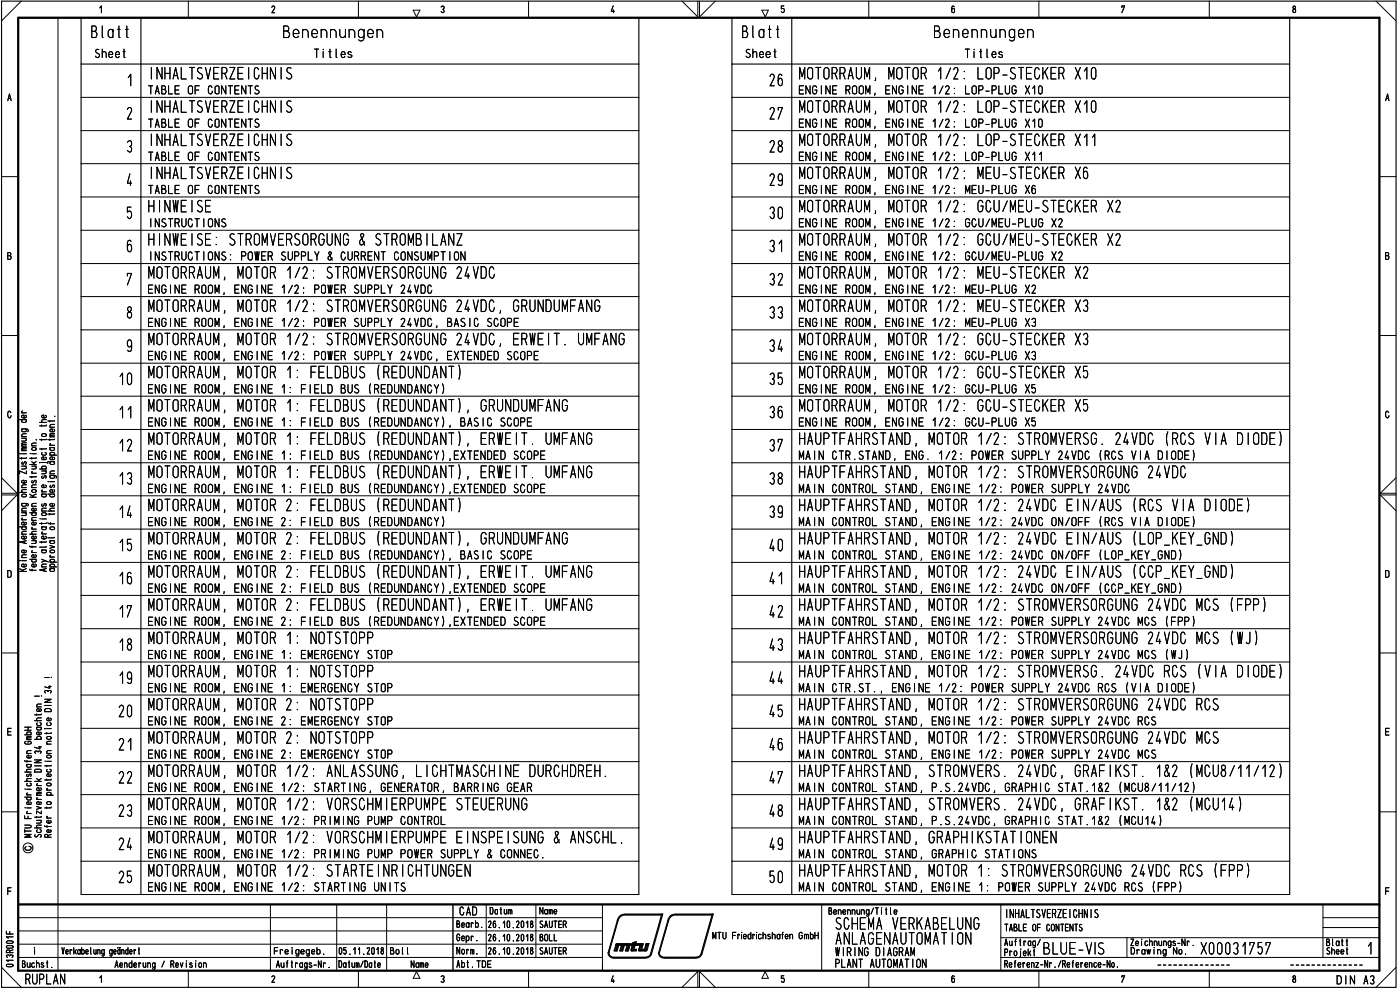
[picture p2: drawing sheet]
<svg xmlns="http://www.w3.org/2000/svg" width="420mm" height="297mm" viewBox="0 0 420 297" stroke-linecap="round" stroke-linejoin="round" font-family="sans-serif">
<defs><g id="words">
<g font-size="6.2">
<text x="205.5" y="5">\/</text>
<text x="204.8" y="296.1">/\</text>
</g>
<g font-size="5.3">
<text x="27.2" y="11.4">3latt</text>
<text x="84.8" y="11.4">3enennungen</text>
<text x="222.6" y="11.4">3latt</text>
<text x="280.2" y="11.4">3enennuncen</text>
<text x="47.5" y="23.9">\-ALTSV1U1 C-\ S</text>
<text x="230.7" y="23.9">26</text>
<text x="239.8" y="23.9">MOTORBAUM, MOTOR 1/2: LOD-ST=GK=R X10</text>
<text x="37.8" y="35.9">2</text>
<text x="46.6" y="33.9">\-ALTSVEUE C-\ S</text>
<text x="239.8" y="33.9">MOTORBAUM, MOTOR 1/2: LOD-STECKED X10</text>
<text x="37.8" y="45.8">3</text>
<text x="46.6" y="43.9">\-ALTSVEUE C-\ S</text>
<text x="230.7" y="43.9">28</text>
<text x="240" y="43.9">vOTPUUv, vOTU 1/2: LOD-ST=GK=B X11</text>
<text x="46.6" y="53.8">\-ALTSV1U1 C-\ S</text>
<text x="230.7" y="53.8">29</text>
<text x="239.8" y="53.8">MOTORBAUM, MOTOR 1/2: M=U-ST=GK=B X6</text>
<text x="307.5" y="48.3">xil</text>
<text x="37.8" y="55.8">4</text>
<text x="37.7" y="65.8">5</text>
<text x="44.3" y="63.8">- \WE SE</text>
<text x="230.6" y="63.8">30</text>
<text x="239.8" y="63.8">MOTORBAUM, MOTOR 1/2: OCUaEU-STECKED X2</text>
<text x="37.6" y="75.7">6</text>
<text x="44.3" y="73.7">- \WE SE: STU VRSPOU\G &amp; STUv3 LATZ</text>
<text x="230.7" y="73.7">31</text>
<text x="240" y="73.7">vOTPUUv, vOTP 1/2: GOU/vEU-STEOKED X2</text>
<text x="44.2" y="83.7">IvOTPUU1\/, MOTOR 1/2: STUld1SPGU\G 24V3C</text>
<text x="230.6" y="83.7">32</text>
<text x="239.8" y="83.7">MOTORBAUM, MOTOR 1/2: M=U-ST=GK=B X2</text>
<text x="37.7" y="93.6">8</text>
<text x="44.2" y="93.6">IvOTPUU1\/, MOTOR 1/2: STUld1SPGU\G 24V3C, PU\3U1\/FA\G</text>
<text x="230.6" y="93.6">33</text>
<text x="239.8" y="93.6">MOTORBAUM, MOTOR 1/2: M=U-ST=GK=B X3</text>
<text x="37.7" y="103.6">9</text>
<text x="44.2" y="103.6">IvOTUUU1\/, MOTOR 1/2: STUIdESPOU\G 24V3C, EHE T. Ul\/FA\O</text>
<text x="230.6" y="103.6">34</text>
<text x="239.8" y="103.6">MOTORBAUM, KIP 1/2: OCU-STEOKED X3</text>
<text x="35.5" y="113.5">10</text>
<text x="44.2" y="113.5">IvOTUUU1\/, MOTOR 1 : F1L33US (Rl3U\DA\T)</text>
<text x="230.6" y="113.5">35</text>
<text x="239.8" y="113.5">MOTORBAUM, MOTOR 1/2: GCU-ST=GK=B X5</text>
<text x="44.2" y="123.5">IvOTPUU1\/, MOTOR 1 : F1L33US (Rl3U\3A\T), Gh\33FA\G</text>
<text x="230.6" y="123.5">36</text>
<text x="239.8" y="123.5">MOTORBAUM, MOTOR 1/2: GCU-ST=GK=B X5</text>
<text x="35.5" y="133.5">12</text>
<text x="44.2" y="133.5">IvOTUUU1\/, MOTOR 1 : FEL33US (RE3U\3A\T), EWE T. Ul\/FA\O</text>
<text x="230.6" y="133.5">37</text>
<text x="239.6" y="133.5">-AUDTFA-3STA\3, vOTP 1/2: STDOIdESO. 24V3C (US V A 3</text>
<text x="35.5" y="143.5">13</text>
<text x="44.5" y="143.5">MOTORBAUM, MOTOR 1 : FEL33US (RE3U\3A\T), =RWE T. Ul\/FA\G</text>
<text x="230.6" y="145.5">38</text>
<text x="239.6" y="145.5">-AUDTFA-STA\p</text>
<text x="273.3" y="145.5">' v°T(2</text>
<text x="293.2" y="145.5">1/2:</text>
<text x="305.3" y="145.5">STUiv\ilS°UU\G 242C</text>
<text x="35.5" y="153.4">14</text>
<text x="44.2" y="153.4">IvOTPUU1\/, MOTOR 2: F1L33US (Rl3U\3A\T)</text>
<text x="230.6" y="153.4">39</text>
<text x="239.6" y="153.4">-AUDTFA-STA\3, vOTP 1/2: 24V3C 1 \/AUS (US V A 3</text>
<text x="35.5" y="163.4">15</text>
<text x="44.2" y="163.4">IvOTUUU1\/, MOTOR 2: FEL33US (RE3U\3A\T), PU\33FA\O</text>
<text x="230.6" y="163.4">40</text>
<text x="239.6" y="163.4">-AUDTFA-3STA\3, vOTP 1/2: 24V3C E \/AUS (LCD KEY_G\3)</text>
<text x="35.5" y="173.4">16</text>
<text x="44.7" y="173.4">vOTUUUv, vOTU 2: FEL33US (RE3U\3A\T), EHE T. UVFA\G</text>
<text x="239.6" y="173.4">-AUDTFA-STA\3, MOTOR 1/2: 24V3O E \/AUS (OP KEY_G\3)</text>
<text x="230.6" y="175.3">41</text>
<text x="44.2" y="183.3">IvOTPUU1\/, MOTOR 2: F1L33US (Rl3U\3A\T), 141 T. Ul\/FA\G</text>
<text x="230.6" y="185.3">42</text>
<text x="239.6" y="183.3">-AUDTFA-STA\3, vOTP 1/2: STUld1SPGU\G 24V3C MCS (FDD)</text>
<text x="35.5" y="193.3">18</text>
<text x="44.2" y="193.3">IvOTPUU1\/, MOTOR 1 : \CTSTODD</text>
<text x="230.6" y="193.3">43</text>
<text x="239.6" y="193.3">-AUDTFA-STA\3, vOTU 1/2: STUIdESPOU\O 24V3C 1\/CS (C)</text>
<text x="35.5" y="203.3">19</text>
<text x="44.7" y="203.3">vOTUUUv, vOTU 1 : \CTSTODD</text>
<text x="239.6" y="203.3">-AUDTFA-STA\3, MOTOR 1/2: STUvVESO. 24V3G US (V A 3</text>
<text x="230.6" y="205.2">44</text>
<text x="35.3" y="213.2">20</text>
<text x="44.2" y="213.2">IvOTPUU1\/, MOTOR 2: \OTSTODD</text>
<text x="230.6" y="213.2">45</text>
<text x="239.6" y="213.2">-AUDTFA-STA\3, vOTP 1/2: STUld1SPGU\G 24V3C US</text>
<text x="44.2" y="223.2">IvOTPUU1\/, MOTOR 2: \OTSTODD</text>
<text x="230.6" y="223.2">46</text>
<text x="239.6" y="223.2">-AUDTFA-STA\3, vOTP 1/2: STUld1SPOU\G 24V3C 1\/CS</text>
<text x="35.3" y="233.2">22</text>
<text x="44.2" y="233.2">IvOTUUU1\/, MOTOR 1/2: A\LASSU\G, L C-T1\/ASO- \E 3UDC-3DE-.</text>
<text x="230.6" y="233.2">47</text>
<text x="239.6" y="233.2">-AUDTFA-3STA\3, STUvVES. 24V3C, GRAF KST. 1&amp;2 (1\/CU8/11/12)</text>
<text x="35.3" y="243.2">23</text>
<text x="44.5" y="243.2">MOTORBAUM, MOTOR 1/2: VPSO-1\i EPUPE STEUEU\G</text>
<text x="230.6" y="245.1">48</text>
<text x="239.6" y="243.2">-AUDTFA-STA\3, STUvVES. 24V3C, GRAF KST. 1&amp;2 (1\/CU14)</text>
<text x="35.3" y="253.1">24</text>
<text x="44.1" y="253.1">IvOTPUUly, MOTOR 1/2: VPSC-1v 1PUP1 1 \SD1 SU\G &amp; A\SC-L.</text>
<text x="230.6" y="253.1">49</text>
<text x="239.6" y="253.1">-AUDTFA-STA\3, GRAD- KSTAT</text>
<text x="35.3" y="263.1">25</text>
<text x="44.1" y="263.1">IvOTUUUly, MOTOR 1/2: STAUE \D C-TU\GE\</text>
<text x="230.6" y="263.1">50</text>
<text x="239.6" y="263.1">-AUDTFA-3STA\3, vOTP 1 : STUIdESUOU\G 24V3C US (FDD)</text>
<text x="250.5" y="278.4">SC-11d VRKA31LU\G</text>
<text x="250.7" y="283.5">A\LAGF\AUTOldT 0\</text>
<text x="313.1" y="286.4">3LU1-V S</text>
<text x="360.3" y="286.4">Ä00031757</text>
</g>
<text font-size="4.6" x="7.5" y="295.4">RUPLAN</text>
<g font-size="3.9">
<text x="28.4" y="17.4">Sheet</text>
<text x="94.1" y="17.4">Titles</text>
<text x="223.6" y="17.4">Sheet</text>
<text x="289.5" y="17.4">Ti tles</text>
<text x="38.1" y="25.9">1</text>
<text x="44.3" y="28.4">TABLE OF CONTENTS</text>
<text x="239.6" y="28.4">ENGINE ROOM, ENGINE 1/2: LOP-PLUG X10</text>
<text x="44.3" y="38.4">TABLE OF CONTENTS</text>
<text x="239.6" y="38.4">ENGINE ROOM, ENGINE 1/2: LOP-PLUG X10</text>
<text x="44.3" y="48.3">TABLE OF CONTENTS</text>
<text x="239.6" y="48.3">ENGINE ROOM, ENGINE 1/2: LOP-PLUG</text>
<text x="44.3" y="58.3">TABLE OF CONTENTS</text>
<text x="239.6" y="58.3">ENGINE ROOM, ENGINE 1/2: MEU-PLUG X6</text>
<text x="44.8" y="68.2">INSTRUCTIONS</text>
<text x="239.6" y="68.2">ENGINE ROOM, ENGINE 1/2: GCU/MEU-PLUG X2</text>
<text x="44.8" y="78.2">INSTRUCTIONS: POWER SUPPLY &amp; CURRENT CONSUMPTION</text>
<text x="239.6" y="78.2">ENGINE ROOM, ENGINE 1/2: GCU/MEU-PLUG X2</text>
<text x="44.3" y="88.1">ENGINE ROOM, ENGINE 1/2: POWER SUPPLY 24VDC</text>
<text x="239.6" y="88.1">ENGINE ROOM, ENGINE 1/2: MEU-PLUG X2</text>
<text x="44.3" y="98.1">ENGINE ROOM, ENGINE 1/2: POWER SUPPLY 24VDC, BASIC SCOPE</text>
<text x="239.6" y="98.1">ENGINE ROOM, ENGINE 1/2: MEU-PLUG X3</text>
<text x="44.3" y="108.1">ENGINE ROOM, ENGINE 1/2: POWER SUPPLY 24VDC, EXTENDED SCOPE</text>
<text x="239.6" y="108.1">ENGINE ROOM, ENGINE 1/2: GCU-PLUG X3</text>
<text x="44.3" y="118.1">ENGINE ROOM, ENGINE 1 : FIELD BUS (REDUNDANCY)</text>
<text x="239.6" y="118.1">ENGINE ROOM, ENGINE 1/2: GCU-PLUG X5</text>
<text x="44.3" y="128">ENGINE ROOM, ENGINE 1 : FIELD BUS (REDUNDANCY), BASIC SCOPE</text>
<text x="239.6" y="128">ENGINE ROOM, ENGINE 1/2: GCU-PLUG X5</text>
<text x="375.6" y="133.5">03E)</text>
<text x="44.3" y="138">ENGINE ROOM, ENGINE 1 : FIELD BUS (REDUNDANCY),EXTENDED SCOPE</text>
<text x="239.7" y="138">MAIN CTR.STAND, ENG. 1/2: POWER SUPPLY 24VDC (RCS VIA DIODE)</text>
<text x="44.3" y="148">ENGINE ROOM, ENGINE 1 : FIELD BUS (REDUNDANCY),EXTENDED SCOPE</text>
<text x="365.9" y="153.4">031)</text>
<text x="44.3" y="157.9">ENGINE ROOM, ENGINE 2: FIELD BUS (REDUNDANCY)</text>
<text x="239.7" y="157.9">MAIN CONTROL STAND, ENGINE 1/2: 24VDC ON/OFF (US VIA DIODE)</text>
<text x="44.3" y="167.9">ENGINE ROOM, ENGINE 2: FIELD BUS (REDUNDANCY), BASIC SCOPE</text>
<text x="239.7" y="167.9">MAIN CONTROL STAND, ENGINE 1/2: 24VDC ON/OFF (LOP_KEY_GD)</text>
<text x="44.3" y="177.9">ENGINE ROOM, ENGINE 2: FIELD BUS (REDUNDANCY),EXTENDED SCOPE</text>
<text x="239.7" y="177.9">MAIN CONTROL STAND, ENGINE 1/2: 24VDC ON/OFF (CCP_KEY_GKID)</text>
<text x="44.3" y="187.8">ENGINE ROOM, ENGINE 2: FIELD BUS (REDUNDANCY),EXTENDED SCOPE</text>
<text x="239.7" y="187.8">MAIN CONTROL STAND, ENGINE 1/2: POWER SUPPLY 24VDC MCS (FPP)</text>
<text x="44.3" y="197.8">ENGINE ROOM, ENGINE 1 : EMERGENCY STOP</text>
<text x="239.7" y="197.8">MAIN CONTROL STAND, ENGINE 1/2: POWER SUPPLY 24VDC MCS (WJ)</text>
<text x="375.6" y="203.3">03E)</text>
<text x="44.3" y="207.8">ENGINE ROOM, ENGINE 1 : EMERGENCY STOP</text>
<text x="239.7" y="207.8">MAIN CTR.ST., ENGINE 1/2: POWER SUPPLY 24VDC RCS (VIA DIODE)</text>
<text x="44.3" y="217.7">ENGINE ROOM, ENGINE 2: EMERGENCY STOP</text>
<text x="239.7" y="217.7">MAIN CONTROL STAND, ENGINE 1/2: POWER SUPPLY 24VDC RCS</text>
<text x="44.3" y="227.7">ENGINE ROOM, ENGINE 2: EMERGENCY STOP</text>
<text x="239.7" y="227.7">MAIN CONTROL STAND, ENGINE 1/2: POWER SUPPLY 24VDC MCS</text>
<text x="44.3" y="237.7">ENGINE ROOM, ENGINE 1/2: STARTING, GENERATOR, BARRING GEAR</text>
<text x="239.7" y="237.7">MAIN CONTROL STAND, P.S.24VDC, GRAPHIC STAT.1&amp;2 (MCU8/11/12)</text>
<text x="44.3" y="247.6">ENGINE ROOM, ENGINE 1/2: PRIMING PUMP CONTROL</text>
<text x="239.7" y="247.6">MAIN CONTROL STAND, P.S.24VDC, GRAPHIC STAT.1&amp;2 (MCU14)</text>
<text x="44.3" y="257.6">ENGINE ROOM, ENGINE 1/2: PRIMING PUMP POWER SUPPLY &amp; CONNEC.</text>
<text x="239.7" y="257.6">MAIN CONTROL STAND, GRAPHIC STATIONS</text>
<text x="307.5" y="252.7">0\1\</text>
<text x="44.3" y="267.5">ENGINE ROOM, ENGINE 1/2: STARTING UNITS</text>
<text x="239.7" y="267.5">MAIN CONTROL STAND, ENGINE 1 : POWER SUPPLY 24VDC RCS (FPP)</text>
<text x="137.8" y="274.7">CAD</text>
<text x="302" y="275.5">INHALTSVERZEICHNIS</text>
<text x="250.7" y="286.9">WIKING DIAGRAM</text>
<text x="250.7" y="290.4">PLANT AUTOMATION</text>
<text x="401" y="295.4">DIN A3</text>
</g>
<g font-size="3.2">
<text x="146.9" y="274.3">Datum</text>
<text x="161.9" y="274.4">Name</text>
<text x="248.6" y="274.5">Benennung/Title</text>
<text x="136.9" y="278.4">Bearb.</text>
<text x="146.4" y="278.4">26.10.2018</text>
<text x="161.9" y="278.4">SAUTER</text>
<text x="213.7" y="281.9">MTU Friedrichshafen GmbH</text>
<text x="301.4" y="279.5">TABLE OF CONTENTS</text>
<text x="10" y="286.4">I</text>
<text x="18.5" y="286.4">Verkabelung geändert</text>
<text x="82.1" y="286.4">Freigegeb.</text>
<text x="101.4" y="286.4">05.11.2018</text>
<text x="117" y="286.4">Bol l</text>
<text x="136.9" y="282.4">Gepr.</text>
<text x="137" y="286.4">Norm.</text>
<text x="146.3" y="286.4">26.10.2018</text>
<text x="146.4" y="282.4">26.10.2018</text>
<text x="161.8" y="286.4">SAUTER</text>
<text x="161.9" y="282.4">BOLL</text>
<text x="301.4" y="283.8">Auftrag/</text>
<text x="301.4" y="286.9">Projekt</text>
<text x="339.1" y="286.4">Drawing No.</text>
<text x="339.2" y="283.9">Zeichnungs-Nr . ,,</text>
<text x="397.9" y="283.9">Blatt</text>
<text x="397.9" y="286.4">Sheet</text>
<text x="6.5" y="290.4">Buchst.</text>
<text x="34.4" y="290.4">Aenderung / Revision</text>
<text x="82.8" y="290.4">Auftrags-Nr.</text>
<text x="101.5" y="290.4">Datum/Date</text>
<text x="123.2" y="290.4">Name</text>
<text x="137" y="290.4">Abt.TDE</text>
<text x="301.3" y="290.4">Referenz-Nr./Reference-No.</text>
</g>
<g font-size="3.1">
<text x="8" y="171.6" transform="rotate(-90 8 171.6)">Keine Aenderung ohne Zustimmung der</text>
<text x="11" y="171.4" transform="rotate(-90 11 171.4)">federfuehrenden Konstruktion.</text>
<text x="14.1" y="171.6" transform="rotate(-90 14.1 171.6)">Any alterotions are subiect to the</text>
<text x="16.5" y="171.6" transform="rotate(-90 16.5 171.6)">approval of the design department.</text>
<text x="9.5" y="251.4" transform="rotate(-90 9.5 251.4)">MTU Friedrichshafen GmbH</text>
<text x="12.5" y="251.4" transform="rotate(-90 12.5 251.4)">Schutzvermerk DIN 34 beachten</text>
<text x="15.5" y="251.4" transform="rotate(-90 15.5 251.4)">Refer to protection notice DIN 34 I</text>
</g>
</g></defs>
<path d="M.5 .3h418.5v295.9h-418.5zM24.3 5.3v13.9h167.4v-13.9M42.3 5.3v13.9M219.7 5.3v13.9h167.4v-13.9M237.6 5.3v13.9" fill="none" stroke="#000" stroke-width=".34"/>
<path d="M5.5 5.3h408.5v286h-408.5zM5.5 271.4h408.5" fill="none" stroke="#000" stroke-width=".68"/>
<g fill="none" stroke="#000" stroke-width=".3">
<path d="M6.4 .3l-5.9 6M17.4 5.3v286M29.9 2.4l.5-.6v2M56.5 .3v5M81.6 2.2l.1-.2a.45 .45 0 0 1 .6-.1 .45 .45 0 0 1 0 .7l-.7 1.2h.8M107.6 .3v5M124 3h2l-1 2.1zM132.4 2.1a.47 .47 0 0 1 .7-.2 .47 .47 0 0 1 0 .7l-.2 .2a.49 .49 0 0 1 .3 .8 .49 .49 0 0 1-.8-.1M158.6 .3v5M184 1.8l-.6 1.6h1M184.1 3v.8M214.7 .3l-4.8 4.8"/>
<path d="M228.6 3h2l-.9 2.1zM235.2 1.8h-.7v.9a.56 .56 0 0 1 .9 .3 .56 .56 0 0 1-.7 .6l-.2-.1M260.7 .3v5M286.4 2l-.4-.2-.2 .1-.2 1.4a.47 .47 0 0 0 .6 .5 .47 .47 0 0 0 .3-.8l-.3-.5-.5 .1-.1 .4M311.8 .3v5M336.7 2.3v-.5h.8l-.8 2M362.9 .3v5M388.2 1.9a.72 .72 0 0 0 .6 1.1 .52 .52 0 0 1-.2 .7 .52 .52 0 0 1-.7-.4 .52 .52 0 0 1 .5-.6 .42 .42 0 0 0 .4-.5 .42 .42 0 0 0-.6-.3zM413 .3l6 6M2.3 30.2l.5-2 .5 2M2.5 29.5h.8M415.8 30.2l.6-2 .5 2"/>
<path d="M416 29.5h.8M.5 53h5M414 53h5M2.3 76.7l1 .2v.4l-.2 .5h-.8v-2l.9 .1v.6l-.3 .2M415.8 76.7l1 .2 .1 .4-.3 .5h-.8v-2l.9 .1v.6l-.3 .2M.5 100.7h5M414 100.7h5M3.3 123.8a.48 .48 0 0 0-.6-.4 .48 .48 0 0 0-.4 .6v.7l.4 .6h.4l.2-.6M416.8 123.8a.48 .48 0 0 0-.6-.4 .48 .48 0 0 0-.4 .6v.7l.4 .6h.4l.3-.6M.5 148.5h4.6l-4.6 4.7M.5 143.3l4.6 4.7h-4.6M419 148.5h-4.8l4.8 4.7"/>
<path d="M419 143.3l-4.8 4.7h4.8M2.3 171.2h.6l.4 .4v1.2l-.4 .4h-.6zM415.8 171.2h.6l.5 .4v1.2l-.5 .4h-.6zM.5 195.9h5M414 195.9h5M2.3 219.5h1M3.3 218.5h-1v2.1h1M10.4 208.9h1.4M415.8 219.5h1M416.9 218.5h-1.1v2.1h1.1M.5 243.6h5M414 243.6h5"/>
<path d="M1.9 279.4v.8h2M2.3 267.4h1M2.9 279.5v.7M3.3 266.4h-1v2M5.5 275.3h175.3M5.5 279.3h175.3M81.2 271.4v19.9M101 271.4v19.9M116 271.4v19.9M145.9 271.4v15.9M160.8 271.4v15.9M180.8 271.4v19.9"/>
<path d="M246.6 271.4v19.9M300.4 271.4v19.8M397 271.4v15.9M397 278.3h17M397 275.3h17M415.8 267.4h1M416.9 266.4h-1.1v2M.5 290.2l5.9 6M1.9 282.6l.4-.3 1.3 .1a.34 .34 0 0 1 .3 .4 .34 .34 0 0 1-.4 .2h-1.3zM2 283.9l1.5-.2a.38 .38 0 0 1 .4 .4 .38 .38 0 0 1-.4 .4h-1.3l-.3-.4zM2.1 289.4l1.4-.1a.38 .38 0 0 1 .4 .4 .38 .38 0 0 1-.4 .4l-1.4-.1-.2-.3zM2.2 287.3l-.3-.4a.55 .55 0 0 1 .5-.4 .55 .55 0 0 1 .5 .4 .48 .48 0 0 1 .6-.4 .48 .48 0 0 1 .4 .5l-.3 .3"/>
<path d="M2.9 285.8v-.4a.52 .52 0 0 0-.5-.4 .52 .52 0 0 0-.5 .4v.4h2M3.9 288.1h-2l.6 .4M3.9 281.1h-2l.6 .4M3.9 285l-1 .3M5.5 287.3h175.3M5.5 283.3h175.3M29.9 293.4l.5-.6v1.9M56.5 291.3v4.9M81.6 293.1a.45 .45 0 0 1 .6-.3 .45 .45 0 0 1 .1 .7l-.7 1.2h.8M107.6 291.3v4.9M125 291.5l1 2h-2zM132.4 293a.5 .5 0 0 1 .8 0 .5 .5 0 0 1-.3 .8 .49 .49 0 0 1 .3 .8 .49 .49 0 0 1-.8-.1"/>
<path d="M158.6 291.3v4.9M184 292.8l-.6 1.6h1M184.1 294v.7M209.9 291.5l4.8 4.7M229.7 291.5l.9 2h-2zM235.2 292.8h-.7v.8a.61 .61 0 0 1 .9 .4 .61 .61 0 0 1-.7 .7l-.2-.3M260.7 291.3v4.9M286.4 293l-.3-.2-.3 .1-.2 1.4a.47 .47 0 0 0 .7 .4 .47 .47 0 0 0 .2-.7l-.1-.4-.4-.1-.3 .1-.1 .4M300.4 287.3h113.6M300.4 281.3h113.6M311.8 291.3v4.9M336.7 293.2v-.4h.8l-.8 1.9"/>
<path d="M338.2 281.3v6M362.9 291.3v4.9M388.2 292.9a.72 .72 0 0 0 .6 1v.1a.47 .47 0 0 1-.4 .7 .47 .47 0 0 1-.4-.7v-.1a.69 .69 0 0 0 .6-.4 .69 .69 0 0 0 0-.7zM419 290.2l-6 6"/>
<circle cx="8.4" cy="254.4" r="1.49"/>
</g>
<path d="M135.9 271.4v19.9" fill="none" stroke="#000" stroke-width=".42"/>
<path d="M10.4 208.9h1.4M12.5 208.9h.1" fill="none" stroke="#000" stroke-width=".3"/>
<g fill="none" stroke="#000" stroke-width=".3">
<path d="M24.3 39.2h167.4M24.3 29.2h167.4M45.4 20.2v3.5M219.7 39.2h167.4M219.7 29.2h167.4M231.1 32.9a.67 .67 0 0 1 .9-.6 .67 .67 0 0 1 .3 1.1l-1.2 2.3h1.3M233.6 33v-.7h1.2l-1.2 3.4M24.3 59.1h167.4M24.3 49.1h167.4M219.7 59.1h167.4M219.7 49.1h167.4M24.3 69.1h167.4"/>
<path d="M24.3 79.1h167.4M219.7 69.1h167.4M219.7 79.1h167.4M24.3 99h167.4M24.3 89h167.4M38.2 82.8v-.8h1.3l-1.3 3.5M219.7 99h167.4M219.7 89h167.4M24.3 109h167.4M24.3 118.9h167.4M219.7 109h167.4M219.7 118.9h167.4"/>
<path d="M24.3 138.9h167.4M24.3 128.9h167.4M36 122.9l.8-1v3.5M38.5 122.9l.7-1v3.5M219.7 138.9h167.4M219.7 128.9h167.4M240 139.8v3.5M241.5 139.8v3.5M244.8 139.8v2.7l.7 .8 .5-.2 .3-.6v-2.7M250.5 139.8v3.5M253.6 139.8h-1.5v3.5M257 139.8v3.5"/>
<path d="M258.5 139.8v3.5M265 139.8v3.5M270.7 139.8v3.5l-1.6-3.5v3.5M271.6 139.8h.8l.6 .7v2.2l-.6 .6h-.8zM284.5 139.8v3.5M308.9 139.8v3.5M317.8 139.8l.8 3.5 .7-3.5M321.8 139.8h-1.5v3.5h1.5M334.9 139.8v2.7l.7 .8h.3l.5-.8v-2.7M338.8 139.8v3.5l-1.5-3.5v3.5M347.9 139.8l-.9 2.8h1.4M349.5 139.8l.7 3.5 .8-3.5"/>
<path d="M351.9 139.8h.9l.4 .4a2.92 2.92 0 0 1 0 2.7l-.4 .4h-.9zM384.1 129.5a5.3 5.3 0 0 1 0 4.2M24.3 148.8h167.4M24.3 158.7h167.4M36 152.8l.8-1v3.5M39.2 153.8v1.5M219.7 148.8h167.4M219.7 158.7h167.4M242.4 143.3l.7-3.5 .8 3.5M247.3 141.6h.8a.92 .92 0 0 0 .7-.9 .92 .92 0 0 0-.7-.9h-.8v3.5M249.7 149.8h1.5M254.6 143.3l.7-3.5 .8 3.5"/>
<path d="M259.5 141.6h.8a.92 .92 0 0 0 .7-.9 .92 .92 0 0 0-.7-.9h-.8v3.5M263.2 140a.79 .79 0 0 0-1.2 .2 .79 .79 0 0 0 .3 1.1 1.1 1.1 0 0 1 .9 .7 1.1 1.1 0 0 1-.2 1.2l-.7 .1-.5-.6M264.3 149.8h1.5M266.7 143.3l.8-3.5 .8 3.5M276.6 147.6l-.2 .6M278.8 143.3v-3.5l.9 2.8 .7-2.8v3.5M281.6 140.1a.72 .72 0 0 1 .7-.2 .72 .72 0 0 1 .5 .6v2.1a.76 .76 0 0 1-.7 .7 .76 .76 0 0 1-.8-.7v-2.1zM283.8 149.8h1.5M286.5 140.1a.72 .72 0 0 1 .8-.2 .72 .72 0 0 1 .4 .6v2.1a.76 .76 0 0 1-.7 .7 .76 .76 0 0 1-.8-.7v-2.1zM288.6 141.6h.9a.96 .96 0 0 0 .6-.9 .96 .96 0 0 0-.6-.9h-.9v3.5M293.8 140.9l.7-1.1v3.5M294 146l.6-.7v2.5"/>
<path d="M297.5 140l-1.5 3.1M297.7 145.8a.57 .57 0 0 1 .9-.4 .57 .57 0 0 1 .1 .9l-1 1.5h1.1M298.3 140.5a.75 .75 0 0 1 1.2-.5 .75 .75 0 0 1 0 1.2l-1.2 2.1h1.4M307 140a.76 .76 0 0 0-1.1 .2 .76 .76 0 0 0 .2 1.1 1.02 1.02 0 0 1 1 .9 1.02 1.02 0 0 1-.8 1.1l-.6-.6M310.5 141.6h.9a.92 .92 0 0 0 .6-.9 .92 .92 0 0 0-.6-.9h-.9v3.5M313.2 140.1a.72 .72 0 0 1 .8-.2 .72 .72 0 0 1 .5 .6v2.1a.76 .76 0 0 1-.8 .7 .76 .76 0 0 1-.7-.7v-2.1zM315.4 143.3v-3.5l.8 2.8 .7-2.8v3.5M322.7 141.6h.9a.92 .92 0 0 0 .6-.9 .92 .92 0 0 0-.6-.9h-.9v3.5M326.4 140a.77 .77 0 0 0-1.1 .2 .77 .77 0 0 0 .3 1.1 1.02 1.02 0 0 1 1 .9 1.02 1.02 0 0 1-.8 1.1l-.6-.6M327.8 140.1a.71 .71 0 0 1 .8-.2 .71 .71 0 0 1 .5 .6v2.1a.76 .76 0 0 1-.8 .7 .76 .76 0 0 1-.8-.7v-2.1zM330 141.6h.8a.92 .92 0 0 0 .7-.9 .92 .92 0 0 0-.7-.9h-.8v3.5M333.9 140.5a.73 .73 0 0 0-.8-.7 .73 .73 0 0 0-.7 .8v1.9l.6 .8a1.07 1.07 0 0 0 1-1.4v-.3h-.7"/>
<path d="M341.2 140.5l-.1-.4-.5-.3-.5 .2-.4 .6v1.9a.85 .85 0 0 0 .9 .8 1.39 1.39 0 0 0 .6-1.7h-.6M344.6 140.5l.1-.3a.67 .67 0 0 1 1-.2 .67 .67 0 0 1 .1 1l-1.2 2.3h1.3M355.6 140.5a.68 .68 0 0 0-.8-.6 .68 .68 0 0 0-.4 1v1.8l.4 .5 .4 .1 .3-.2 .3-1M374.4 149.4a5.3 5.3 0 0 1 0 4.2M24.3 168.7h167.4M24.3 178.6h167.4M219.7 168.7h167.4M219.7 178.6h167.4M24.3 188.6h167.4M24.3 198.6h167.4M36 182.7l.8-1v3.5M38.2 182.5v-.8h1.3l-1.3 3.5"/>
<path d="M219.7 188.6h167.4M219.7 198.6h167.4M384.1 199.3a5.3 5.3 0 0 1 0 4.2M12.5 208.9h.1M24.3 218.5h167.4M24.3 208.5h167.4M219.7 218.5h167.4M219.7 208.5h167.4M24.3 238.4h167.4M24.3 228.5h167.4M35.8 222.2a.7 .7 0 0 1 .9-.6 .7 .7 0 0 1 .3 1.1l-1.2 2.3h1.3M38.5 222.6l.7-1v3.4"/>
<path d="M219.7 238.4h167.4M219.7 228.5h167.4M8.7 253.9a.6 .6 0 0 1 .7 .6 .6 .6 0 0 1-.6 .6h-.8l-.4-.3-.1-.5 .3-.3M24.3 258.4h167.4M24.3 248.4h167.4M35.8 252.1a.7 .7 0 0 1 .9-.6 .7 .7 0 0 1 .3 1.1l-1.2 2.3h1.3M39.2 253.5v1.4M219.7 258.4h167.4M219.7 248.4h167.4M24.3 268.4h167.4M187.6 274.5l-1.2 .4-.6 .6-3 10.3M187.6 274.6h10.9"/>
<path d="M198.6 274.2l-3.4 12.1-.4 .6-1 .3h-10l-.8-.5-.2-1M198.8 274.4h-11.2l-1.3 .4-.8 1.1-2.8 9.9M198.8 274.2l-3.4 12.1-.5 .6-.8 .4h-10.3l-.9-.6-.2-1M202.7 274.5l-1.2 .4-.5 .6-3.1 10.3M202.7 274.6h11M213.7 274.2l-3.3 12.1-.5 .6-1 .3h-10l-.7-.5-.3-1M213.9 274.4h-11.2a2.28 2.28 0 0 0-2.2 2l-2.7 9.4M213.9 274.2l-3.5 12.1M219.7 268.4h167.4M180.8 289.3v2h2M182.5 285.8l3-10.4a2.01 2.01 0 0 1 2.1-1.2h11.3l-3.4 12.1a1.74 1.74 0 0 1-1.7 1.1M182.5 285.7a1.57 1.57 0 0 0 1.6 1.7"/>
<path d="M184.1 287.5h9.7M184.8 283.6h4.3M184.9 283.3l.1-.2h4l.2 .2M184.9 283.3l-.6 2h.9l.5-1.7M184.9 283.3h4.3M184.9 283.4h4.2M185 283.5h4.1M185 283.2h4.1M185 283.6l-.6 1.7M185.2 283.6l-.5 1.7M185.4 283.6l-.5 1.7M185.5 283.6l-.5 1.7"/>
<path d="M186.5 283.6l-.5 1.7h.9l.5-1.7M186.6 283.6l-.5 1.7M186.9 283.6l-.5 1.7M187.1 283.6l-.5 1.7M187.2 283.6l-.5 1.7M188.3 283.6l-.5 1.7M188.6 283.6l-.5 1.7M188.8 283.6l-.5 1.7M188.9 283.6l-.5 1.7M189.2 283.3l-.6 2h-.9l.5-1.7M189.4 283.3h3.5M189.4 283.5h3.5"/>
<path d="M189.4 283.4h3.5M189.5 283.2h3.5M189.9 283.6l-.5 1.6M189.9 283h.9M189.9 282.9h.9M190 282.8h.9M190 283.6l-.5 1.7M190.3 284.8h.8l-.1 .5h-1.6l.5-2.5 1.1-.3-.9 2.8M190.3 283.6l-.5 1.7M190.3 284.9h.7M190.3 285h.7M190.3 285.1h.7"/>
<path d="M190.3 285.2h.7M190.4 282.7h.5M190.5 283.6l-.6 1.7M192.1 283.6l-.4 1.7h2.2M192.2 283.6l-.5 1.6M192.3 283.6l-.5 1.7M192.5 285.2h.8M192.6 284.8h.8M192.6 284.9h.8M192.6 285h.7M192.6 285.1h.7M192.6 283.6l-.5 1.7"/>
<path d="M192.7 283.6l-.5 1.7M192.9 283.6l-.4 1.7M193 283.1h-3.5l-.1 .5h3.5M193.1 283.1l-.2 .5M193.8 283.6h.8M193.8 283.6l-.5 1.7M193.8 283.3h.8M193.8 283.5h.8M193.8 283.4h.8M193.8 283.1v.5M193.9 283.1h.9l-.2 .5M193.9 283.2h.9"/>
<path d="M194 283.6l-.5 1.7M194.3 283.6l-.5 1.7M194.4 283.6l-.5 1.7M194.6 283.6l-.3 1.4-.4 .3M197.7 285.8l3-10.4a2.01 2.01 0 0 1 2-1.2h11.4l-3.4 12.1a1.74 1.74 0 0 1-1.8 1.1M197.7 285.7l.2 1.2 .9 .5h.5M197.8 285.7l.3 1 .8 .6h10.4l.7-.4 .5-.6M199.3 287.5h9.6M347.5 289.6h.9M349.1 289.6h.8M350.7 289.6h.8M352.3 289.6h.8"/>
<path d="M353.9 289.6h.8M355.5 289.6h.7M357.1 289.6h.7M358.6 289.6h.9M360.2 289.6h.8M361.8 289.6h.8M363.4 289.6h.8M365 289.6h.8M366.6 289.6h.7M368.2 289.6h.7M387.4 289.6h.8M389 289.6h.8"/>
<path d="M390.5 289.6h.9M392.1 289.6h.9M393.7 289.6h.8M395.4 289.6h.7M396.9 289.6h.8M398.5 289.6h.7M400.1 289.6h.8M401.7 289.6h.8M403.2 289.6h.9M404.8 289.6h.8M406.4 289.6h.8M408.1 289.6h.7"/>
<path d="M410.7 283.9l.7-1.1v3.5"/>
</g>
<path d="M24.3 19.2v249.2M42.3 19.2v249.2M191.7 19.2v249.2M219.7 19.2v249.2M237.6 19.2v249.2M387.1 19.2v249.2" fill="none" stroke="#000" stroke-width=".34"/>
<use href="#words"/>
</svg>
